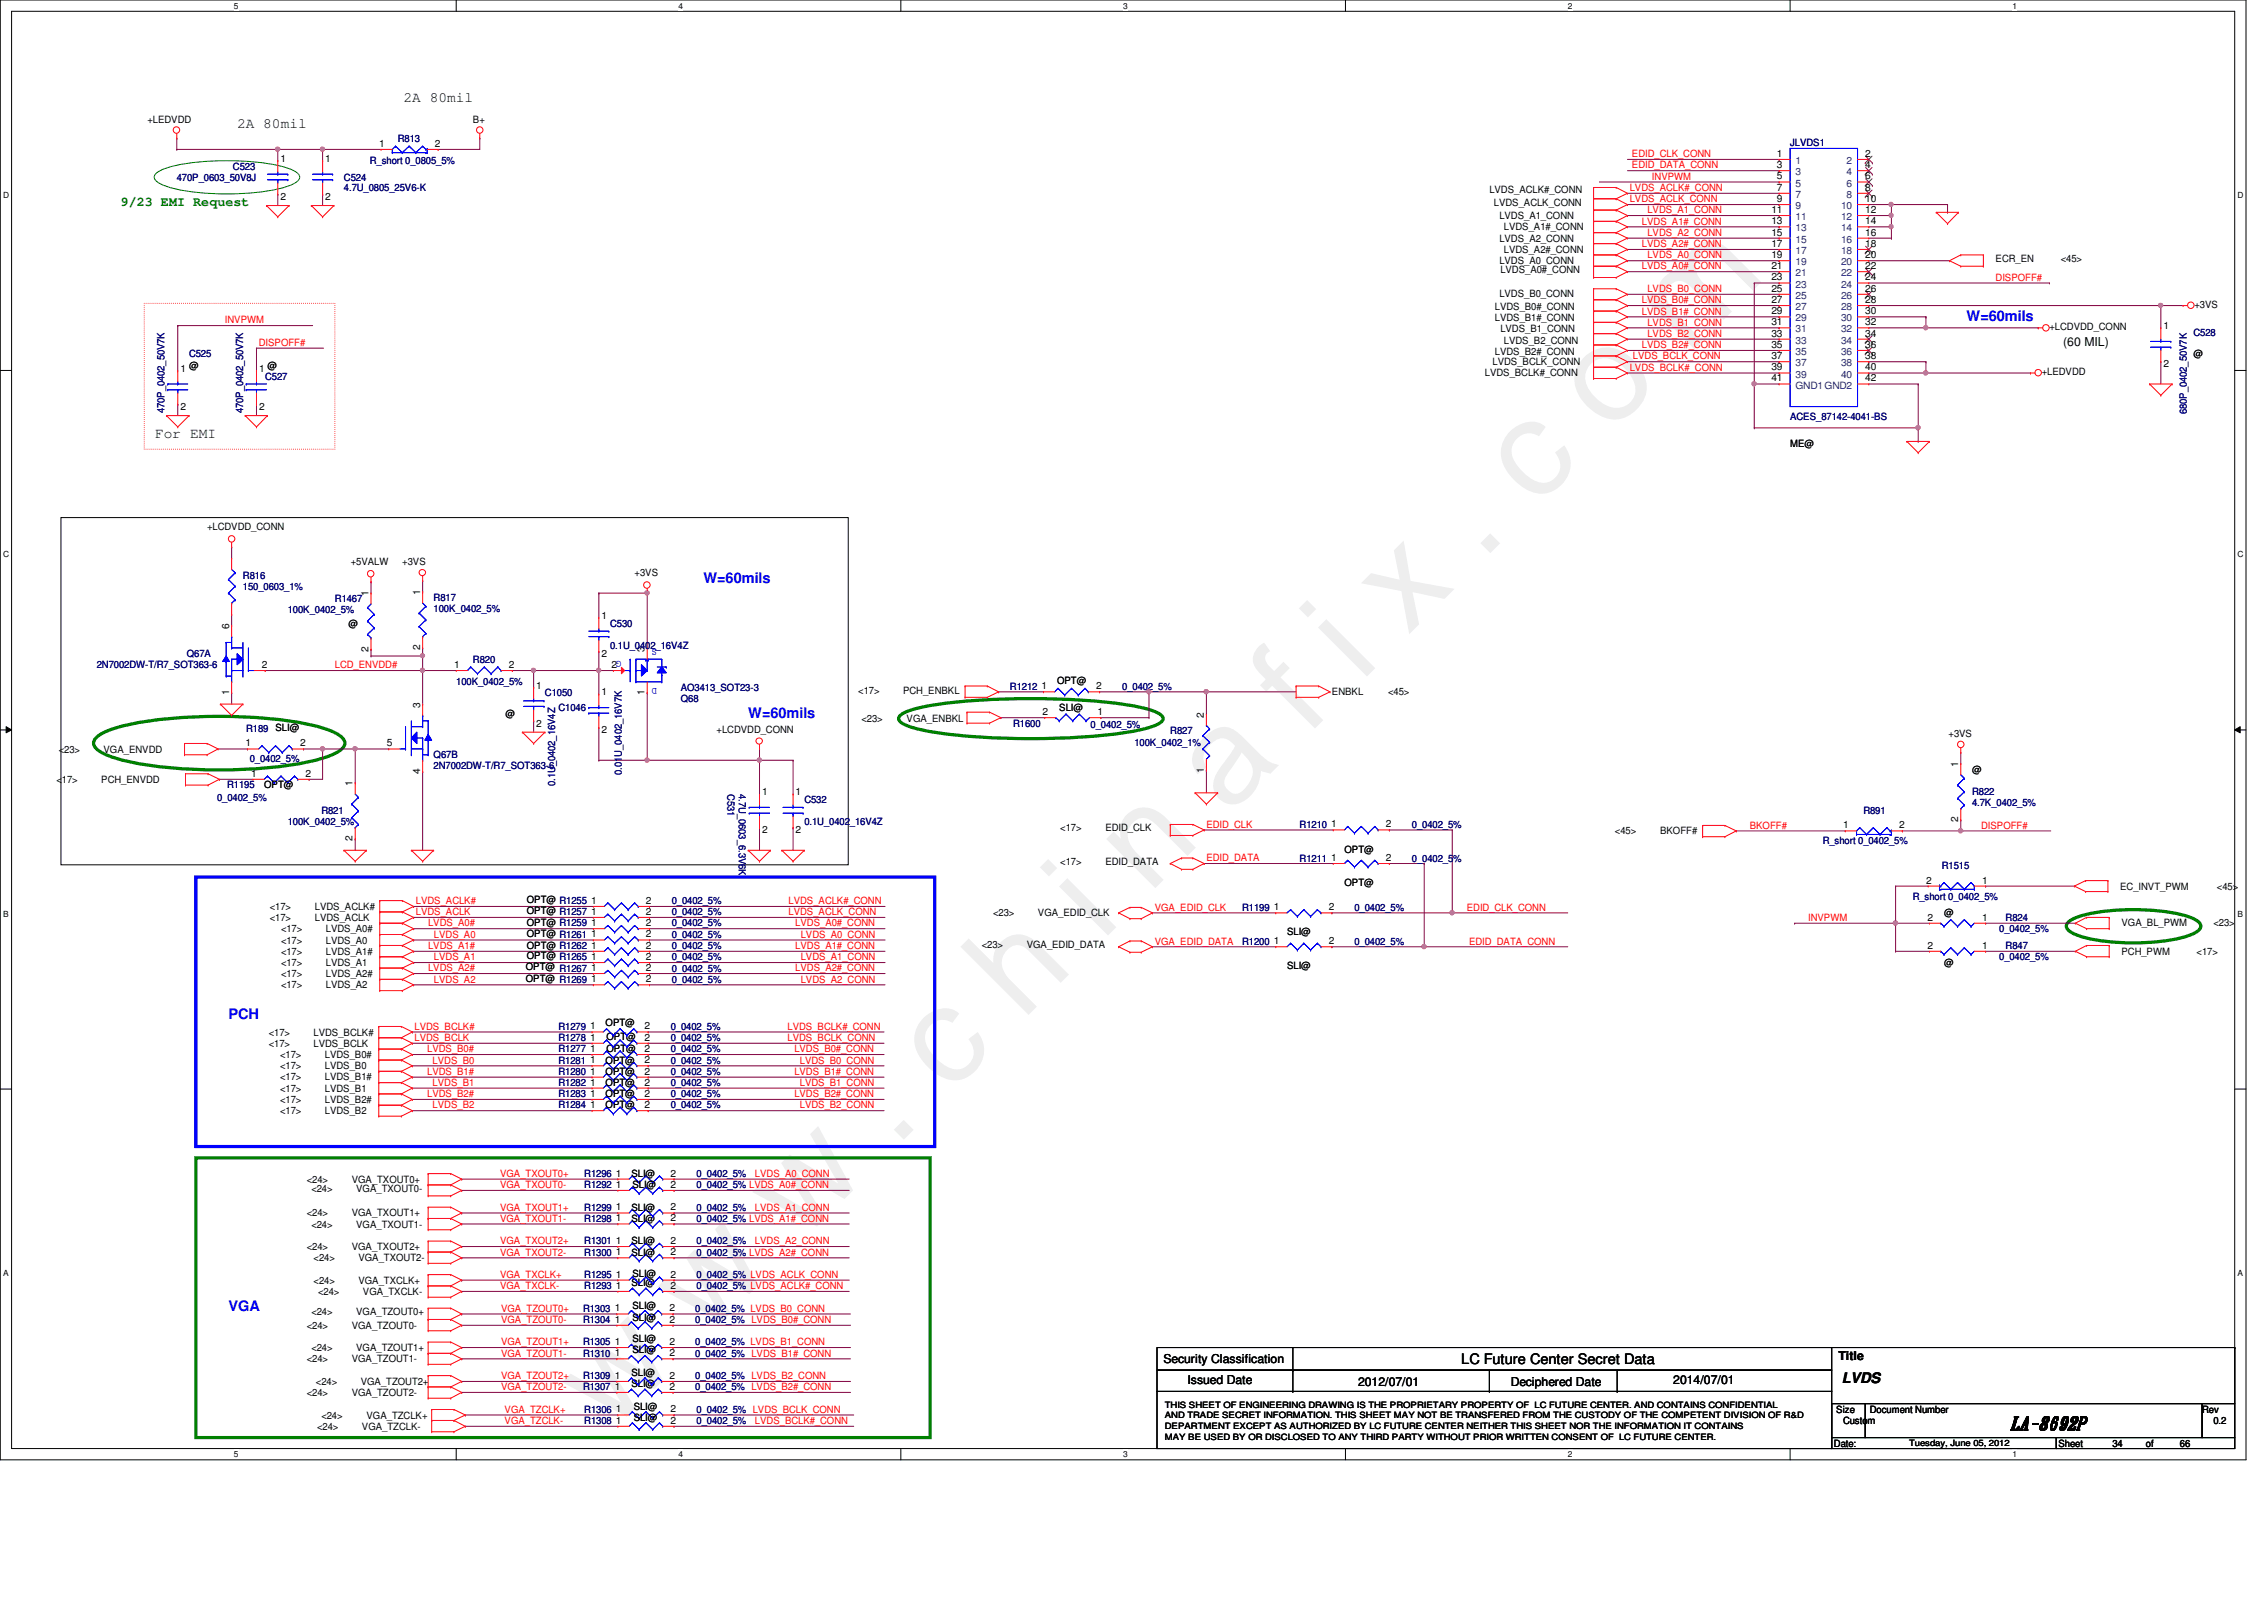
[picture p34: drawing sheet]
<svg xmlns="http://www.w3.org/2000/svg" width="297mm" height="210mm" viewBox="0 0 297 210" stroke-linecap="round" stroke-linejoin="round" font-family="sans-serif">
<defs><g id="words">
<text font-size="17.6" fill="#f0f" x="80.1" y="188" transform="rotate(-45 80.1 188)">w w w . c h i n a f i x . c o m</text>
<text font-size="2.3" x="263.8" y="187.5">LA-8692P</text>
<g font-size="1.9">
<text x="31.1" y="16.8">2A 80mil</text>
<text x="53" y="13.4">2A 80mil</text>
<text x="20.4" y="57.5">For EMI</text>
<text x="191.7" y="178.9">LC Future Center Secret Data</text>
<text x="241.6" y="181.5">LVDS</text>
</g>
<g font-size="1.9" fill="#00f">
<text x="258" y="42.2">W=60mils</text>
<text x="92.3" y="76.5">W=60mils</text>
<text x="98.2" y="94.1">W=60mils</text>
<text x="30" y="133.6">PCH</text>
<text x="30" y="172">VGA</text>
</g>
<text font-size="1.7" fill="#008000" x="15.8" y="27">9/23 EMI Request</text>
<g font-size="1.6">
<text x="270.7" y="45.3">(60 MIL)</text>
<text x="152.7" y="178.8">Security Classification</text>
<text x="241.2" y="178.5">Title</text>
<text x="155.8" y="181.6">Issued Date</text>
<text x="178.2" y="181.8">2012/07/01</text>
<text x="198.2" y="181.8">Deciphered Date</text>
<text x="219.5" y="181.6">2014/07/01</text>
</g>
<g font-size="1.3">
<text x="19.3" y="16.1">+LEDVDD</text>
<text x="62.1" y="16.1">B+</text>
<text x="36.8" y="21.3">1</text>
<text x="42.7" y="21.3">1</text>
<text x="49.7" y="19.3">1</text>
<text x="57.1" y="19.3">2</text>
<text x="233.1" y="20.6">1</text>
<text x="233.1" y="22.1">3</text>
<text x="233.1" y="23.5">5</text>
<text x="244.7" y="20.6">2</text>
<text x="244.7" y="22.1">4</text>
<text x="244.7" y="23.5">6</text>
<text x="36.8" y="26.2">2</text>
<text x="42.7" y="26.2">2</text>
<text x="195.4" y="25.4">LVDS_ACLK#_CONN</text>
<text x="196" y="27">LVDS_ACLK_CONN</text>
<text x="196.7" y="28.7">LVDS_A1_CONN</text>
<text x="232.4" y="27.9">11</text>
<text x="232.4" y="29.4">13</text>
<text x="233.1" y="25">7</text>
<text x="233.1" y="26.5">9</text>
<text x="244.7" y="25">8</text>
<text x="244.7" y="26.5">10</text>
<text x="244.7" y="27.9">12</text>
<text x="244.7" y="29.4">14</text>
<text x="196.7" y="31.7">LVDS_A2_CONN</text>
<text x="196.7" y="34.6">LVDS_A0_CONN</text>
<text x="196.8" y="35.8">LVDS_A0#_CONN</text>
<text x="197.3" y="30.2">LVDS_A1#_CONN</text>
<text x="197.3" y="33.1">LVDS_A2#_CONN</text>
<text x="232.4" y="30.9">15</text>
<text x="232.4" y="32.4">17</text>
<text x="232.4" y="33.9">19</text>
<text x="232.4" y="35.3">21</text>
<text x="244.7" y="30.9">16</text>
<text x="244.7" y="32.4">18</text>
<text x="244.7" y="33.9">20</text>
<text x="244.7" y="35.3">22</text>
<text x="261.8" y="34.3">ECR_EN</text>
<text x="270.4" y="34.3">&lt;45&gt;</text>
<text x="196.1" y="40.7">LVDS_B0#_CONN</text>
<text x="196.7" y="38.9">LVDS_B0_CONN</text>
<text x="232.4" y="36.8">23</text>
<text x="232.4" y="38.3">25</text>
<text x="232.4" y="39.8">27</text>
<text x="232.4" y="41.2">29</text>
<text x="244.7" y="36.8">24</text>
<text x="244.7" y="38.3">26</text>
<text x="244.7" y="39.8">28</text>
<text x="244.7" y="41.2">30</text>
<text x="287.9" y="40.4">+3VS</text>
<text x="195.8" y="47.9">LVDS_BCLK_CONN</text>
<text x="196.1" y="42.2">LVDS_B1#_CONN</text>
<text x="196.1" y="46.6">LVDS_B2#_CONN</text>
<text x="196.8" y="43.6">LVDS_B1_CONN</text>
<text x="197.3" y="45.1">LVDS_B2_CONN</text>
<text x="232.4" y="42.7">31</text>
<text x="232.4" y="44.2">33</text>
<text x="232.4" y="45.6">35</text>
<text x="232.4" y="47.1">37</text>
<text x="244.7" y="42.7">32</text>
<text x="244.7" y="44.2">34</text>
<text x="244.7" y="45.6">36</text>
<text x="244.7" y="47.1">38</text>
<text x="268.9" y="43.3">+LCDVDD_CONN</text>
<text x="283.8" y="43.2">1</text>
<text x="287.8" y="46.9">@</text>
<text x="23.7" y="48.8">1</text>
<text x="23.7" y="53.8">2</text>
<text x="24.8" y="48.3">@</text>
<text x="34" y="48.8">1</text>
<text x="34" y="53.8">2</text>
<text x="35.1" y="48.3">@</text>
<text x="194.8" y="49.4">LVDS_BCLK#_CONN</text>
<text x="232.4" y="48.6">39</text>
<text x="232.4" y="50">41</text>
<text x="244.7" y="48.6">40</text>
<text x="244.7" y="50">42</text>
<text x="267.9" y="49.2">+LEDVDD</text>
<text x="283.8" y="48.2">2</text>
<text x="234.9" y="58.6">ME@</text>
<text x="27.2" y="69.6">+LCDVDD_CONN</text>
<text x="46" y="74.1">+5VALW</text>
<text x="52.8" y="74.1">+3VS</text>
<text x="83.3" y="75.6">+3VS</text>
<text x="30.1" y="82.5" transform="rotate(-90 30.1 82.5)">6</text>
<text x="45.7" y="82.2">@</text>
<text x="48.3" y="78.2" transform="rotate(-90 48.3 78.2)">1</text>
<text x="55.1" y="78.1" transform="rotate(-90 55.1 78.1)">1</text>
<text x="78.9" y="81.2">1</text>
<text x="34.4" y="87.6">2</text>
<text x="48.3" y="85.5" transform="rotate(-90 48.3 85.5)">2</text>
<text x="55.1" y="85.3" transform="rotate(-90 55.1 85.3)">2</text>
<text x="59.6" y="87.6">1</text>
<text x="66.8" y="87.6">2</text>
<text x="78.9" y="86.2">2</text>
<text x="80.2" y="87.6">2</text>
<text x="84.6" y="85.5" transform="rotate(-90 84.6 85.5)">3</text>
<text x="138.7" y="89.7">OPT@</text>
<text x="30.1" y="91.2" transform="rotate(-90 30.1 91.2)">1</text>
<text x="55.1" y="92.8" transform="rotate(-90 55.1 92.8)">3</text>
<text x="66.3" y="94">@</text>
<text x="70.4" y="90.3">1</text>
<text x="70.4" y="95.3">2</text>
<text x="78.9" y="91.2">1</text>
<text x="84.6" y="91.2" transform="rotate(-90 84.6 91.2)">1</text>
<text x="112.6" y="91.1">&lt;17&gt;</text>
<text x="113" y="94.7">&lt;23&gt;</text>
<text x="118.5" y="91.1">PCH_ENBKL</text>
<text x="119" y="94.7">VGA_ENBKL</text>
<text x="136.6" y="90.4">1</text>
<text x="136.8" y="93.8">2</text>
<text x="139" y="93.3">SLI@</text>
<text x="143.8" y="90.4">2</text>
<text x="144" y="93.8">1</text>
<text x="157.9" y="94.1" transform="rotate(-90 157.9 94.1)">2</text>
<text x="174.7" y="91.2">ENBKL</text>
<text x="182.1" y="91.2">&lt;45&gt;</text>
<text x="7.7" y="98.7">&lt;23&gt;</text>
<text x="13.6" y="98.7">VGA_ENVDD</text>
<text x="32.2" y="97.9">1</text>
<text x="32.9" y="101.9">1</text>
<text x="39.4" y="97.9">2</text>
<text x="40.1" y="101.9">2</text>
<text x="50.8" y="97.9">5</text>
<text x="55.1" y="101.5" transform="rotate(-90 55.1 101.5)">4</text>
<text x="78.9" y="96.2">2</text>
<text x="94" y="96.2">+LCDVDD_CONN</text>
<text x="157.9" y="101.4" transform="rotate(-90 157.9 101.4)">1</text>
<text x="255.6" y="96.6">+3VS</text>
<text x="256.9" y="100.6" transform="rotate(-90 256.9 100.6)">1</text>
<text x="258.7" y="101.4">@</text>
<text x="7.4" y="102.7">&lt;17&gt;</text>
<text x="13.3" y="102.7">PCH_ENVDD</text>
<text x="34.7" y="103.4">OPT@</text>
<text x="46.3" y="103.2" transform="rotate(-90 46.3 103.2)">1</text>
<text x="100" y="104.3">1</text>
<text x="104.4" y="104.3">1</text>
<text x="256.9" y="107.9" transform="rotate(-90 256.9 107.9)">2</text>
<text x="46.3" y="110.4" transform="rotate(-90 46.3 110.4)">2</text>
<text x="100" y="109.3">2</text>
<text x="104.4" y="109.3">2</text>
<text x="139.1" y="113.5">&lt;17&gt;</text>
<text x="139.1" y="109.1">&lt;17&gt;</text>
<text x="145" y="113.5">EDID_DATA</text>
<text x="145" y="109.1">EDID_CLK</text>
<text x="174.7" y="108.5">1</text>
<text x="174.7" y="112.9">1</text>
<text x="176.4" y="111.8">OPT@</text>
<text x="181.8" y="108.5">2</text>
<text x="181.8" y="112.9">2</text>
<text x="211.9" y="109.5">&lt;45&gt;</text>
<text x="217.8" y="109.5">BKOFF#</text>
<text x="241.8" y="108.7">1</text>
<text x="249.2" y="108.7">2</text>
<text x="35.4" y="119.3">&lt;17&gt;</text>
<text x="41.3" y="119.3">LVDS_ACLK#</text>
<text x="69.1" y="119.9">OPT@ R1257</text>
<text x="69.1" y="118.4">OPT@ R1255</text>
<text x="77.6" y="118.6">1</text>
<text x="84.7" y="118.6">2</text>
<text x="167.1" y="119.4">1</text>
<text x="174.3" y="119.4">2</text>
<text x="176.4" y="116.2">OPT@</text>
<text x="252.7" y="115.9">2</text>
<text x="260.1" y="115.9">1</text>
<text x="278.2" y="116.7">EC_INVT_PWM</text>
<text x="290.9" y="116.7">&lt;45&gt;</text>
<text x="35.4" y="120.8">&lt;17&gt;</text>
<text x="36.9" y="125.2">&lt;17&gt;</text>
<text x="36.9" y="123.8">&lt;17&gt;</text>
<text x="36.9" y="122.3">&lt;17&gt;</text>
<text x="41.3" y="120.8">LVDS_ACLK</text>
<text x="42.8" y="125.2">LVDS_A1#</text>
<text x="42.8" y="123.8">LVDS_A0</text>
<text x="42.8" y="122.3">LVDS_A0#</text>
<text x="69.1" y="125.8">OPT@ R1265</text>
<text x="69.1" y="121.5">OPT@ R1259</text>
<text x="69.1" y="122.9">OPT@ R1261</text>
<text x="69.1" y="124.5">OPT@ R1262</text>
<text x="77.6" y="125.9">1</text>
<text x="77.6" y="121.5">1</text>
<text x="77.6" y="120">1</text>
<text x="77.6" y="123">1</text>
<text x="77.6" y="124.5">1</text>
<text x="84.7" y="125.9">2</text>
<text x="84.7" y="121.5">2</text>
<text x="84.7" y="120">2</text>
<text x="84.7" y="123">2</text>
<text x="84.7" y="124.5">2</text>
<text x="128.8" y="124.3">&lt;23&gt;</text>
<text x="130.3" y="120.2">&lt;23&gt;</text>
<text x="134.7" y="124.3">VGA_EDID_DATA</text>
<text x="136.2" y="120.2">VGA_EDID_CLK</text>
<text x="167.1" y="123.9">1</text>
<text x="168.9" y="122.7">SLI@</text>
<text x="174.3" y="123.9">2</text>
<text x="252.9" y="120.8">2</text>
<text x="252.9" y="124.5">2</text>
<text x="255.1" y="120.2">@</text>
<text x="260.1" y="120.8">1</text>
<text x="260.1" y="124.5">1</text>
<text x="278.3" y="121.5">VGA_BL_PWM</text>
<text x="278.3" y="125.2">PCH_PWM</text>
<text x="288.2" y="125.2">&lt;17&gt;</text>
<text x="290.4" y="121.5">&lt;23&gt;</text>
<text x="36.9" y="129.7">&lt;17&gt;</text>
<text x="36.9" y="128.2">&lt;17&gt;</text>
<text x="36.9" y="126.7">&lt;17&gt;</text>
<text x="42.8" y="129.7">LVDS_A2</text>
<text x="42.8" y="128.2">LVDS_A2#</text>
<text x="42.8" y="126.7">LVDS_A1</text>
<text x="69" y="127.3">OPT@ R1267</text>
<text x="69" y="128.8">OPT@ R1269</text>
<text x="77.6" y="127.4">1</text>
<text x="77.6" y="128.9">1</text>
<text x="84.7" y="127.4">2</text>
<text x="84.7" y="128.9">2</text>
<text x="168.9" y="127.2">SLI@</text>
<text x="255.1" y="126.7">@</text>
<text x="35.3" y="135.8">&lt;17&gt;</text>
<text x="35.3" y="137.3">&lt;17&gt;</text>
<text x="41.1" y="135.8">LVDS_BCLK#</text>
<text x="41.1" y="137.3">LVDS_BCLK</text>
<text x="77.4" y="136.5">1</text>
<text x="77.4" y="135">1</text>
<text x="79.5" y="134.7">OPT@</text>
<text x="79.6" y="136.4">OPT@</text>
<text x="84.6" y="136.5">2</text>
<text x="84.6" y="135">2</text>
<text x="36.7" y="143.2">&lt;17&gt;</text>
<text x="36.7" y="141.7">&lt;17&gt;</text>
<text x="36.7" y="140.3">&lt;17&gt;</text>
<text x="36.7" y="138.8">&lt;17&gt;</text>
<text x="42.6" y="143.2">LVDS_B1</text>
<text x="42.6" y="141.7">LVDS_B1#</text>
<text x="42.6" y="140.3">LVDS_B0</text>
<text x="42.6" y="138.8">LVDS_B0#</text>
<text x="77.4" y="139.5">1</text>
<text x="77.4" y="138">1</text>
<text x="77.4" y="141">1</text>
<text x="77.4" y="142.4">1</text>
<text x="77.4" y="143.9">1</text>
<text x="79.5" y="139.5">OPT@</text>
<text x="79.5" y="141">OPT@</text>
<text x="79.5" y="142.5">OPT@</text>
<text x="79.5" y="143.9">OPT@</text>
<text x="79.6" y="138">OPT@</text>
<text x="84.6" y="139.5">2</text>
<text x="84.6" y="138">2</text>
<text x="84.6" y="141">2</text>
<text x="84.6" y="142.4">2</text>
<text x="84.6" y="143.9">2</text>
<text x="36.7" y="146.2">&lt;17&gt;</text>
<text x="36.7" y="144.7">&lt;17&gt;</text>
<text x="42.6" y="146.2">LVDS_B2</text>
<text x="42.6" y="144.7">LVDS_B2#</text>
<text x="77.4" y="145.4">1</text>
<text x="79.5" y="145.4">OPT@</text>
<text x="84.6" y="145.4">2</text>
<text x="40.3" y="155.2">&lt;24&gt;</text>
<text x="46.1" y="155.2">VGA_TXOUT0+</text>
<text x="80.8" y="154.3">1</text>
<text x="80.8" y="155.8">1</text>
<text x="82.8" y="154.4">SLI@</text>
<text x="83" y="155.9">SLI@</text>
<text x="88" y="154.3">2</text>
<text x="88" y="155.8">2</text>
<text x="40.3" y="159.6">&lt;24&gt;</text>
<text x="40.8" y="161">&lt;24&gt;</text>
<text x="40.8" y="156.3">&lt;24&gt;</text>
<text x="46.1" y="159.6">VGA_TXOUT1+</text>
<text x="46.7" y="161">VGA_TXOUT1-</text>
<text x="46.7" y="156.3">VGA_TXOUT0-</text>
<text x="80.8" y="160.2">1</text>
<text x="80.8" y="158.8">1</text>
<text x="82.8" y="160.3">SLI@</text>
<text x="82.8" y="158.8">SLI@</text>
<text x="88" y="160.2">2</text>
<text x="88" y="158.8">2</text>
<text x="40.3" y="164">&lt;24&gt;</text>
<text x="41.1" y="165.4">&lt;24&gt;</text>
<text x="46.1" y="164">VGA_TXOUT2+</text>
<text x="47" y="165.4">VGA_TXOUT2-</text>
<text x="80.8" y="163.2">1</text>
<text x="80.8" y="167.6">1</text>
<text x="80.8" y="164.7">1</text>
<text x="82.8" y="163.2">SLI@</text>
<text x="82.8" y="164.7">SLI@</text>
<text x="83" y="167.5">SLI@</text>
<text x="88" y="163.2">2</text>
<text x="88" y="167.6">2</text>
<text x="88" y="164.7">2</text>
<text x="40.8" y="172.5">&lt;24&gt;</text>
<text x="41.1" y="168.4">&lt;24&gt;</text>
<text x="41.7" y="169.9">&lt;24&gt;</text>
<text x="46.7" y="172.5">VGA_TZOUT0+</text>
<text x="47" y="168.4">VGA_TXCLK+</text>
<text x="47.6" y="169.9">VGA_TXCLK-</text>
<text x="80.7" y="172">1</text>
<text x="80.7" y="173.5">1</text>
<text x="80.8" y="169.1">1</text>
<text x="82.8" y="168.7">SLI@</text>
<text x="83" y="171.7">SLI@</text>
<text x="83" y="173.3">SLI@</text>
<text x="87.8" y="172">2</text>
<text x="87.8" y="173.5">2</text>
<text x="88" y="169.1">2</text>
<text x="40.3" y="178.7">&lt;24&gt;</text>
<text x="40.3" y="174.3">&lt;24&gt;</text>
<text x="40.8" y="177.2">&lt;24&gt;</text>
<text x="46.1" y="178.7">VGA_TZOUT1-</text>
<text x="46.1" y="174.3">VGA_TZOUT0-</text>
<text x="46.7" y="177.2">VGA_TZOUT1+</text>
<text x="80.7" y="176.4">1</text>
<text x="80.7" y="177.9">1</text>
<text x="83" y="176.1">SLI@</text>
<text x="83" y="177.5">SLI@</text>
<text x="87.8" y="176.4">2</text>
<text x="87.8" y="177.9">2</text>
<text x="40.3" y="183.1">&lt;24&gt;</text>
<text x="41.4" y="181.7">&lt;24&gt;</text>
<text x="46.1" y="183.1">VGA_TZOUT2-</text>
<text x="47.3" y="181.7">VGA_TZOUT2+</text>
<text x="80.7" y="182.3">1</text>
<text x="80.7" y="180.9">1</text>
<text x="80.8" y="185.3">1</text>
<text x="82.8" y="181.9">SLI@</text>
<text x="82.8" y="180.5">SLI@</text>
<text x="83.1" y="184.9">SLI@</text>
<text x="87.8" y="182.3">2</text>
<text x="87.8" y="180.9">2</text>
<text x="88" y="185.3">2</text>
<text x="240.9" y="185.3">Size</text>
<text x="245.3" y="185.3">Document Number</text>
<text x="288.9" y="185.3">Rev</text>
<text x="41.6" y="187.5">&lt;24&gt;</text>
<text x="42.2" y="186.1">&lt;24&gt;</text>
<text x="47.5" y="187.5">VGA_TZCLK-</text>
<text x="48.1" y="186.1">VGA_TZCLK+</text>
<text x="80.8" y="186.8">1</text>
<text x="83.1" y="186.4">SLI@</text>
<text x="88" y="186.8">2</text>
<text x="240.6" y="189.8">Date:</text>
<text x="241.8" y="186.8">Custom</text>
<text x="270.1" y="189.8">Sheet</text>
<text x="277.2" y="189.8">34</text>
<text x="281.6" y="189.8">of</text>
<text x="286" y="189.8">66</text>
<text x="290.4" y="186.8">0.2</text>
</g>
<g font-size="1.3" fill="#000080">
<text x="23.2" y="23.7">470P_0603_50V8J</text>
<text x="30.6" y="22.3">C523</text>
<text x="45.1" y="23.7">C524</text>
<text x="48.5" y="21.5">R_short 0_0805_5%</text>
<text x="52.2" y="18.6">R813</text>
<text x="234.9" y="19.2">JLVDS1</text>
<text x="45.1" y="25.1">4.7U_0805_25V6-K</text>
<text x="24.8" y="46.9">C525</text>
<text x="287.8" y="44.1">C528</text>
<text x="34.8" y="49.8">C527</text>
<text x="21.6" y="54.2" transform="rotate(-90 21.6 54.2)">470P_0402_50V7K</text>
<text x="31.9" y="54.2" transform="rotate(-90 31.9 54.2)">470P_0402_50V7K</text>
<text x="234.9" y="55.1">ACES_87142-4041-BS</text>
<text x="286.9" y="54.4" transform="rotate(-90 286.9 54.4)">680P_0402_50V7K</text>
<text x="31.9" y="75.9">R816</text>
<text x="31.9" y="77.3">150_0603_1%</text>
<text x="37.8" y="80.4">100K_0402_5%</text>
<text x="43.9" y="79">R1467</text>
<text x="56.9" y="78.8">R817</text>
<text x="56.9" y="80.3">100K_0402_5%</text>
<text x="80" y="82.2">C530</text>
<text x="12.7" y="87.7">2N7002DW-T/R7_SOT363-6</text>
<text x="24.5" y="86.2">Q67A</text>
<text x="59.9" y="89.9">100K_0402_5%</text>
<text x="62.1" y="87">R820</text>
<text x="80" y="85.2">0.1U_0402_16V4Z</text>
<text x="71.5" y="91.4">C1050</text>
<text x="73.3" y="93.3">C1046</text>
<text x="89.3" y="92.1">Q68</text>
<text x="89.3" y="90.6">AO3413_SOT23-3</text>
<text x="132.5" y="90.5">R1212</text>
<text x="132.9" y="95.3">R1600</text>
<text x="143.1" y="95.5">0_0402_5%</text>
<text x="147.2" y="90.5">0_0402_5%</text>
<text x="32.3" y="96.1">R189 SLI@</text>
<text x="32.8" y="99.9">0_0402_5%</text>
<text x="56.9" y="99.4">Q67B</text>
<text x="56.9" y="100.9">2N7002DW-T/R7_SOT363-6</text>
<text x="81.6" y="101.6" transform="rotate(-90 81.6 101.6)">0.01U_0402_16V7K</text>
<text x="148.8" y="97.8">100K_0402_1%</text>
<text x="153.5" y="96.4">R827</text>
<text x="28.5" y="105.1">0_0402_5%</text>
<text x="29.8" y="103.4">R1195</text>
<text x="42.2" y="106.8">R821</text>
<text x="72.9" y="103.1" transform="rotate(-90 72.9 103.1)">0.1U_0402_16V4Z</text>
<text x="95.5" y="104.2" transform="rotate(90 95.5 104.2)">C531</text>
<text x="96.9" y="104.2" transform="rotate(90 96.9 104.2)">4.7U_0603_6.3V6K</text>
<text x="105.5" y="105.4">C532</text>
<text x="244.5" y="106.8">R891</text>
<text x="258.7" y="104.3">R822</text>
<text x="258.7" y="105.8">4.7K_0402_5%</text>
<text x="37.8" y="108.3">100K_0402_5%</text>
<text x="105.5" y="108.3">0.1U_0402_16V4Z</text>
<text x="170.5" y="108.6">R1210</text>
<text x="170.5" y="113">R1211</text>
<text x="185.2" y="108.6">0_0402_5%</text>
<text x="185.2" y="113">0_0402_5%</text>
<text x="239.1" y="110.8">R_short 0_0402_5%</text>
<text x="88.1" y="118.6">0_0402_5%</text>
<text x="163" y="119.5">R1199</text>
<text x="177.7" y="119.5">0_0402_5%</text>
<text x="250.9" y="118">R_short 0_0402_5%</text>
<text x="254.8" y="114">R1515</text>
<text x="88.1" y="126">0_0402_5%</text>
<text x="88.1" y="121.5">0_0402_5%</text>
<text x="88.1" y="120.1">0_0402_5%</text>
<text x="88.1" y="123">0_0402_5%</text>
<text x="88.1" y="124.5">0_0402_5%</text>
<text x="163" y="123.9">R1200</text>
<text x="177.7" y="123.9">0_0402_5%</text>
<text x="262.3" y="122.3">0_0402_5%</text>
<text x="262.3" y="126">0_0402_5%</text>
<text x="263.1" y="120.8">R824</text>
<text x="263.1" y="124.5">R847</text>
<text x="88.1" y="127.5">0_0402_5%</text>
<text x="88.1" y="128.9">0_0402_5%</text>
<text x="73.3" y="136.6">R1278</text>
<text x="73.3" y="135.1">R1279</text>
<text x="88" y="136.6">0_0402_5%</text>
<text x="88" y="135.1">0_0402_5%</text>
<text x="73.3" y="139.5">R1281</text>
<text x="73.3" y="138">R1277</text>
<text x="73.3" y="141">R1280</text>
<text x="73.3" y="142.5">R1282</text>
<text x="73.3" y="143.9">R1283</text>
<text x="88" y="139.5">0_0402_5%</text>
<text x="88" y="138">0_0402_5%</text>
<text x="88" y="141">0_0402_5%</text>
<text x="88" y="142.5">0_0402_5%</text>
<text x="88" y="143.9">0_0402_5%</text>
<text x="73.3" y="145.4">R1284</text>
<text x="88" y="145.4">0_0402_5%</text>
<text x="76.7" y="154.4">R1296</text>
<text x="76.7" y="155.9">R1292</text>
<text x="91.4" y="154.4">0_0402_5%</text>
<text x="91.4" y="155.9">0_0402_5% LVDS_A0#_CONN</text>
<text x="76.7" y="160.3">R1298</text>
<text x="76.7" y="158.8">R1299</text>
<text x="91.4" y="160.3">0_0402_5% LVDS_A1#_CONN</text>
<text x="91.4" y="158.8">0_0402_5%</text>
<text x="76.7" y="163.2">R1301</text>
<text x="76.7" y="167.7">R1295</text>
<text x="76.7" y="164.7">R1300</text>
<text x="91.4" y="163.2">0_0402_5%</text>
<text x="91.4" y="167.7">0_0402_5% LVDS_ACLK_CONN</text>
<text x="91.4" y="164.7">0_0402_5% LVDS_A2#_CONN</text>
<text x="76.5" y="172.1">R1303</text>
<text x="76.5" y="173.6">R1304</text>
<text x="76.7" y="169.1">R1293</text>
<text x="91.2" y="172.1">0_0402_5% LVDS_B0_CONN</text>
<text x="91.2" y="173.6">0_0402_5% LVDS_B0#_CONN</text>
<text x="91.4" y="169.1">0_0402_5% LVDS_ACLK#_CONN</text>
<text x="76.5" y="176.5">R1305</text>
<text x="76.5" y="178">R1310</text>
<text x="91.2" y="176.5">0_0402_5% LVDS_B1_CONN</text>
<text x="91.2" y="178">0_0402_5% LVDS_B1#_CONN</text>
<text x="76.5" y="182.4">R1307</text>
<text x="76.5" y="180.9">R1309</text>
<text x="76.7" y="185.3">R1306</text>
<text x="91.2" y="182.4">0_0402_5% LVDS_B2#_CONN</text>
<text x="91.2" y="180.9">0_0402_5% LVDS_B2_CONN</text>
<text x="91.4" y="185.3">0_0402_5% LVDS_BCLK_CONN</text>
<text x="76.7" y="186.8">R1308</text>
<text x="91.4" y="186.8">0_0402_5%</text>
</g>
<g font-size="1.3" fill="#f00">
<text x="214.1" y="20.6">EDID_CLK_CONN</text>
<text x="214.1" y="22.1">EDID_DATA_CONN</text>
<text x="216.7" y="23.6">INVPWM</text>
<text x="213.8" y="25.1">LVDS_ACLK#_CONN</text>
<text x="213.8" y="26.5">LVDS_ACLK_CONN</text>
<text x="215.4" y="29.5">LVDS_A1#_CONN</text>
<text x="216.2" y="28">LVDS_A1_CONN</text>
<text x="215.4" y="32.4">LVDS_A2#_CONN</text>
<text x="215.4" y="35.3">LVDS_A0#_CONN</text>
<text x="216.2" y="30.9">LVDS_A2_CONN</text>
<text x="216.2" y="33.9">LVDS_A0_CONN</text>
<text x="215.4" y="39.8">LVDS_B0#_CONN</text>
<text x="215.4" y="41.3">LVDS_B1#_CONN</text>
<text x="216.2" y="38.3">LVDS_B0_CONN</text>
<text x="261.8" y="36.8">DISPOFF#</text>
<text x="29.5" y="42.4">INVPWM</text>
<text x="33.9" y="45.4">DISPOFF#</text>
<text x="214.2" y="47.2">LVDS_BCLK_CONN</text>
<text x="215.4" y="45.7">LVDS_B2#_CONN</text>
<text x="216.2" y="42.7">LVDS_B1_CONN</text>
<text x="216.2" y="44.2">LVDS_B2_CONN</text>
<text x="213.8" y="48.6">LVDS_BCLK#_CONN</text>
<text x="43.9" y="87.7">LCD_ENVDD#</text>
<text x="158.3" y="108.6">EDID_CLK</text>
<text x="158.3" y="113">EDID_DATA</text>
<text x="229.6" y="108.7">BKOFF#</text>
<text x="259.9" y="108.7">DISPOFF#</text>
<text x="54.6" y="118.6">LVDS_ACLK#</text>
<text x="103.5" y="118.6">LVDS_ACLK#_CONN</text>
<text x="151.5" y="119.5">VGA_EDID_CLK</text>
<text x="192.4" y="119.5">EDID_CLK_CONN</text>
<text x="54.6" y="120.1">LVDS_ACLK</text>
<text x="56.2" y="124.5">LVDS_A1#</text>
<text x="56.2" y="121.5">LVDS_A0#</text>
<text x="56.9" y="126">LVDS_A1</text>
<text x="56.9" y="123">LVDS_A0</text>
<text x="103.5" y="120.1">LVDS_ACLK_CONN</text>
<text x="104.3" y="124.5">LVDS_A1#_CONN</text>
<text x="104.3" y="121.5">LVDS_A0#_CONN</text>
<text x="105.1" y="126">LVDS_A1_CONN</text>
<text x="105.1" y="123">LVDS_A0_CONN</text>
<text x="151.5" y="123.9">VGA_EDID_DATA</text>
<text x="192.7" y="123.9">EDID_DATA_CONN</text>
<text x="237.2" y="120.8">INVPWM</text>
<text x="56.2" y="127.4">LVDS_A2#</text>
<text x="56.9" y="128.9">LVDS_A2</text>
<text x="104.3" y="127.4">LVDS_A2#_CONN</text>
<text x="105.1" y="128.9">LVDS_A2_CONN</text>
<text x="54.4" y="135.1">LVDS_BCLK#</text>
<text x="54.4" y="136.6">LVDS_BCLK</text>
<text x="103.3" y="136.6">LVDS_BCLK_CONN</text>
<text x="103.3" y="135.1">LVDS_BCLK#_CONN</text>
<text x="56" y="141">LVDS_B1#</text>
<text x="56" y="138">LVDS_B0#</text>
<text x="56" y="143.9">LVDS_B2#</text>
<text x="56.8" y="142.5">LVDS_B1</text>
<text x="56.8" y="139.5">LVDS_B0</text>
<text x="104.2" y="141">LVDS_B1#_CONN</text>
<text x="104.2" y="143.9">LVDS_B2#_CONN</text>
<text x="104.2" y="138">LVDS_B0#_CONN</text>
<text x="104.9" y="142.5">LVDS_B1_CONN</text>
<text x="104.9" y="139.5">LVDS_B0_CONN</text>
<text x="56.8" y="145.4">LVDS_B2</text>
<text x="104.9" y="145.4">LVDS_B2_CONN</text>
<text x="65.6" y="154.4">VGA_TXOUT0+</text>
<text x="65.6" y="155.9">VGA_TXOUT0-</text>
<text x="99.1" y="154.4">LVDS_A0_CONN</text>
<text x="65.6" y="158.8">VGA_TXOUT1+</text>
<text x="65.6" y="160.3">VGA_TXOUT1-</text>
<text x="99.1" y="158.8">LVDS_A1_CONN</text>
<text x="65.6" y="163.2">VGA_TXOUT2+</text>
<text x="65.6" y="164.7">VGA_TXOUT2-</text>
<text x="65.6" y="167.6">VGA_TXCLK+</text>
<text x="99.1" y="163.2">LVDS_A2_CONN</text>
<text x="65.6" y="169.1">VGA_TXCLK-</text>
<text x="65.7" y="173.6">VGA_TZOUT0-</text>
<text x="65.7" y="172.1">VGA_TZOUT0+</text>
<text x="65.7" y="176.5">VGA_TZOUT1+</text>
<text x="65.7" y="178">VGA_TZOUT1-</text>
<text x="65.7" y="180.9">VGA_TZOUT2+</text>
<text x="65.7" y="182.4">VGA_TZOUT2-</text>
<text x="66.2" y="185.3">VGA_TZCLK+</text>
<text x="66.2" y="186.8">VGA_TZCLK-</text>
<text x="99.1" y="186.8">LVDS_BCLK#_CONN</text>
</g>
<g font-size="1.3" fill="#004080">
<text x="235.6" y="21.5">1</text>
<text x="235.6" y="23">3</text>
<text x="242.3" y="21.5">2</text>
<text x="242.3" y="23">4</text>
<text x="235.6" y="24.5">5</text>
<text x="235.6" y="26">7</text>
<text x="235.6" y="27.4">9</text>
<text x="235.6" y="28.9">11</text>
<text x="241.6" y="27.4">10</text>
<text x="241.6" y="28.9">12</text>
<text x="242.3" y="24.5">6</text>
<text x="242.3" y="26">8</text>
<text x="235.6" y="30.4">13</text>
<text x="235.6" y="31.8">15</text>
<text x="235.6" y="33.3">17</text>
<text x="235.6" y="34.8">19</text>
<text x="241.6" y="30.4">14</text>
<text x="241.6" y="31.8">16</text>
<text x="241.6" y="33.3">18</text>
<text x="241.6" y="34.8">20</text>
<text x="235.6" y="36.2">21</text>
<text x="235.6" y="37.7">23</text>
<text x="235.6" y="39.2">25</text>
<text x="235.6" y="40.7">27</text>
<text x="241.6" y="36.2">22</text>
<text x="241.6" y="37.7">24</text>
<text x="241.6" y="39.2">26</text>
<text x="241.6" y="40.7">28</text>
<text x="235.6" y="42.2">29</text>
<text x="235.6" y="43.6">31</text>
<text x="235.6" y="45.1">33</text>
<text x="235.6" y="46.6">35</text>
<text x="241.6" y="42.2">30</text>
<text x="241.6" y="43.6">32</text>
<text x="241.6" y="45.1">34</text>
<text x="241.6" y="46.6">36</text>
<text x="235.6" y="48">37</text>
<text x="235.6" y="49.5">39</text>
<text x="235.6" y="51">GND1GND2</text>
<text x="241.6" y="48">38</text>
<text x="241.6" y="49.5">40</text>
</g>
<g font-size="1.3" fill="#00f">
<text x="81.5" y="86.7" transform="rotate(180 81.5 86.7)">G</text>
<text x="86.2" y="85.1" transform="rotate(180 86.2 85.1)">S</text>
<text x="86.2" y="90.3" transform="rotate(180 86.2 90.3)">D</text>
</g>
<g font-size="1.1">
<text x="30.7" y="1.1">5</text>
<text x="89" y="1.1">4</text>
<text x="147.4" y="1.1">3</text>
<text x="205.7" y="1.1">2</text>
<text x="264" y="1.1">1</text>
<text x=".4" y="26">D</text>
<text x="293.6" y="26">D</text>
<text x=".4" y="73.1">C</text>
<text x="293.6" y="73.1">C</text>
<text x=".4" y="120.3">B</text>
<text x="293.6" y="120.3">B</text>
<text x=".4" y="167.4">A</text>
<text x="293.6" y="167.4">A</text>
<text x="152.8" y="184.7">THIS SHEET OF ENGINEERING DRAWING IS THE PROPRIETARY PROPERTY OF LC FUTURE CENTER. AND CONTAINS CONFIDENTIAL</text>
<text x="30.7" y="191.2">5</text>
<text x="89" y="191.2">4</text>
<text x="147.4" y="191.2">3</text>
<text x="152.8" y="187.5">DEPARTMENT EXCEPT AS AUTHORIZED BY LC FUTURE CENTER NEITHER THIS SHEET NOR THE INFORMATION IT CONTAINS</text>
<text x="152.8" y="188.8">MAY BE USED BY OR DISCLOSED TO ANY THIRD PARTY WITHOUT PRIOR WRITTEN CONSENT OF LC FUTURE CENTER.</text>
<text x="152.8" y="186.1">AND TRADE SECRET INFORMATION. THIS SHEET MAY NOT BE TRANSFERED FROM THE CUSTODY OF THE COMPETENT DIVISION OF R&amp;D</text>
<text x="205.7" y="191.2">2</text>
<text x="250.5" y="189.7">Tuesday, June 05, 2012</text>
<text x="264" y="191.2">1</text>
</g>
</g></defs>
<path d="M0 0h294.7v191.5h-294.7zM1.5 1.5h291.7v188.5h-291.7z" fill="none" stroke="#000" stroke-width=".13"/>
<g fill="#fff">
<path d="M30.7 .2h.6v1.2h-.6z"/>
<path d="M30.7 190.2h.6v1.2h-.6z"/>
</g>
<path d="M59.9 0v1.5M59.9 190v1.5" fill="none" stroke="#000" stroke-width=".13"/>
<path d="M89 .2h.6v1.2h-.6z" fill="#fff"/>
<path d="M118.2 0v1.5" fill="none" stroke="#000" stroke-width=".13"/>
<path d="M147.4 .2h.6v1.2h-.6z" fill="#fff"/>
<path d="M176.5 0v1.5" fill="none" stroke="#000" stroke-width=".13"/>
<path d="M205.7 .2h.6v1.2h-.6z" fill="#fff"/>
<path d="M234.9 0v1.5" fill="none" stroke="#000" stroke-width=".13"/>
<g fill="#fff">
<path d="M264 .2h.6v1.2h-.6z"/>
<path d="M264 190.2h.6v1.2h-.6z"/>
<path d="M.4 25h.8v1.2h-.8z"/>
<path d="M293.6 25h.7v1.2h-.7z"/>
<path d="M.4 72.1h.8v1.2h-.8z"/>
<path d="M293.6 72.1h.7v1.2h-.7z"/>
</g>
<path d="M0 48.6h1.5M293.2 48.6h1.5" fill="none" stroke="#000" stroke-width=".13"/>
<g fill="#fff">
<path d="M.4 119.3h.7v1.2h-.7z"/>
<path d="M293.6 119.3h.7v1.2h-.7z"/>
</g>
<path d="M0 95.8h1.5M.8 95.3l.7 .5-.7 .3zM293.2 95.8l.7-.5v.8zM293.2 95.8h1.5" fill="none" stroke="#000" stroke-width=".13"/>
<path d="M.8 95.3l.7 .5-.7 .3zM293.2 95.8l.7-.5v.8z" fill="#000"/>
<g fill="#fff">
<path d="M.4 166.4h.7v1.2h-.7z"/>
<path d="M293.6 166.4h.7v1.2h-.7z"/>
</g>
<path d="M8 67.9h103.3v45.6h-103.3zM0 142.9h1.5M293.2 142.9h1.5" fill="none" stroke="#000" stroke-width=".13"/>
<path d="M25.7 115.1h96.9v35.3h-96.9z" fill="none" stroke="#00f" stroke-width=".42"/>
<path d="M18.9 39.8h25v19.1h-25z" fill="none" stroke="#f00" stroke-width=".13" stroke-dasharray="0 .3"/>
<path d="M20.4 22.9a4.9 4.9 0 0 1 2.6-1.2 35 35 0 0 1 14.5 .3l1.3 .6 .4 .3 .1 .3-.1 .4a5 5 0 0 1-2.7 1.2 33.9 33.9 0 0 1-14.4-.3l-1.4-.6-.3-.3-.2-.4z" fill="none" stroke="#008000" stroke-width=".13"/>
<path d="M12.8 96.6a9.6 9.6 0 0 1 3.6-1.4 65.1 65.1 0 0 1 24.7 0 9.6 9.6 0 0 1 3.6 1.4 .99 .99 0 0 1 0 1.7 9.8 9.8 0 0 1-3.6 1.5 64.2 64.2 0 0 1-24.7 0 9.7 9.7 0 0 1-3.6-1.5 .99 .99 0 0 1 0-1.7zM118 94a5.1 5.1 0 0 1 2.6-1.1 80.1 80.1 0 0 1 18.6-1.2 51.8 51.8 0 0 1 11.6 1.4l1.3 .6 .4 .3 .1 .3-.1 .3a5.2 5.2 0 0 1-2.6 1.1 79.4 79.4 0 0 1-18.6 1.1 51.9 51.9 0 0 1-11.6-1.4l-1.3-.5-.4-.3-.1-.3zM271.2 121.1a4.4 4.4 0 0 1 2.5-1.1 29.9 29.9 0 0 1 13.3 .2l1.3 .6 .3 .3 .2 .4-.2 .3a4.5 4.5 0 0 1-2.4 1.2 29 29 0 0 1-13.4-.2l-1.3-.6-.3-.4-.1-.3zM25.7 151.9h96.3v36.7h-96.3z" fill="none" stroke="#008000" stroke-width=".42"/>
<g fill="none" stroke="#800040" stroke-width=".13">
<path d="M54.3 118.9h.1M54.3 118.9h23.5M85.2 118.9h30.9M54.3 124.8h.1M54.3 126.3h.1M54.3 123.3h.1M54.3 121.8h.1M54.3 127.7h.1M54.3 129.2h.1M54.3 120.4h.1M54.3 124.8h23.5M54.3 126.3h23.5"/>
<path d="M54.3 123.3h23.5M54.3 121.8h23.5M54.3 127.7h23.5M54.3 129.2h23.5M54.3 120.4h23.5M85 136.9h31M85 135.4h31M85 138.3h31M85 139.8h31M85.2 124.8h30.9M85.2 126.3h30.9M85.2 123.3h30.9"/>
<path d="M85.2 121.8h30.9M85.2 127.7h30.9M85.2 129.2h30.9M85.2 120.4h30.9M248.7 121.1h.1M248.7 121.1h4.4M260.5 121.1h.1M260.5 121.1h11.8M85 141.3h31M85 142.7h31M85 144.2h31M85 145.7h31"/>
</g>
<circle cx="248.7" cy="121.1" r=".29" fill="#f0f"/>
<circle cx="248.7" cy="121.1" r=".29" fill="none" stroke="#f0f" stroke-width=".13"/>
<path d="M257.3 98.7h.1M257.3 98.7v1.5M249.6 109h.1M249.6 109h19.5M257.3 107.6h.1M257.3 109h.1M257.3 107.6v1.4" fill="none" stroke="#800040" stroke-width=".13"/>
<circle cx="257.2" cy="109" r=".29" fill="#f0f"/>
<circle cx="257.2" cy="109" r=".29" fill="none" stroke="#f0f" stroke-width=".13"/>
<g fill="none" stroke="#800040" stroke-width=".13">
<path d="M42.3 98.3h.1M42.3 98.3h4.3M55.5 88h.1M55.5 88h4.4M227.8 109h14.3M54.1 139.8h.1M54.1 138.3h.1M54.1 135.4h.1M54.1 136.9h.1M54.1 139.8h23.6M54.1 138.3h23.6M54.1 135.4h23.6"/>
<path d="M54.1 136.9h23.6M54.1 141.3h.1M54.1 142.7h.1M54.1 144.2h.1M54.1 145.7h.1M54.1 141.3h23.6M54.1 142.7h23.6M54.1 144.2h23.6M54.1 145.7h23.6"/>
</g>
<circle cx="55.4" cy="87.9" r=".29" fill="#f0f"/>
<circle cx="55.4" cy="87.9" r=".29" fill="none" stroke="#f0f" stroke-width=".13"/>
<path d="M46.6 98.3h.1M46.6 98.3v4.4M46.6 98.3h4.4" fill="none" stroke="#800040" stroke-width=".13"/>
<circle cx="46.6" cy="98.2" r=".29" fill="#f0f"/>
<circle cx="46.6" cy="98.2" r=".29" fill="none" stroke="#f0f" stroke-width=".13"/>
<path d="M55.5 76.2h.1M55.5 76.2v1.4M34.8 88h.1M34.8 88h20.7M55.5 88h.1M55.5 86.1h.1M55.5 86.1v6.3M46.6 110.1h.1M46.6 110.1v1.4M55.5 101.2h.1M55.5 101.2v10.3" fill="none" stroke="#800040" stroke-width=".13"/>
<circle cx="55.4" cy="86" r=".27" fill="#f0f"/>
<circle cx="55.4" cy="86" r=".27" fill="none" stroke="#f0f" stroke-width=".13"/>
<path d="M30.4 71.8h.1M30.4 71.8v1.4M30.4 80.6h.1M30.4 90.9h.1M30.4 80.6v1.5M30.4 90.9v1.5M42.3 98.3h.1M42.3 98.3v3.9M28.8 102.2h.1M28.8 102.2h4.4" fill="none" stroke="#800040" stroke-width=".13"/>
<circle cx="42.3" cy="98.2" r=".29" fill="#f0f"/>
<circle cx="42.3" cy="98.2" r=".29" fill="none" stroke="#f0f" stroke-width=".13"/>
<g fill="none" stroke="#800040" stroke-width=".13">
<path d="M23.2 19.6h.1M23.2 19.6h19.1M36.4 19.6h.1M57.5 19.6h.1M62.9 18.1h.1M62.9 18.1v1.5h-5.4M36.4 25.5h.1M36.4 25.5v1.5M42.3 25.5h.1M42.3 25.5v1.5M23.3 53h.1M23.3 42.7h.1"/>
<path d="M23.3 42.7v5.9M23.3 53v1.5M23.3 42.7h17.7M33.7 53h.1M33.7 45.7h.1M33.7 45.7v2.9M33.7 53v1.5M33.7 45.7h8.8M39.8 98.3h.1M39.8 98.3h2.5M248.7 124.8h.1M248.7 124.8h4.4"/>
<path d="M260.5 124.8h.1M260.5 124.8h11.8"/>
</g>
<circle cx="42.3" cy="19.6" r=".29" fill="#f0f"/>
<circle cx="42.3" cy="19.6" r=".29" fill="none" stroke="#f0f" stroke-width=".13"/>
<circle cx="36.4" cy="19.6" r=".29" fill="#f0f"/>
<circle cx="36.4" cy="19.6" r=".29" fill="none" stroke="#f0f" stroke-width=".13"/>
<g fill="none" stroke="#800040" stroke-width=".13">
<path d="M23.2 18.1h.1M23.2 18.1v1.5M36.4 19.6h.1M36.4 19.6v1.5M42.3 19.6h.1M42.3 19.6v1.5M42.3 19.6h7.7M245.2 43h7.5M245.2 41.6h7.5M252.7 43h.1M252.7 41.6h.1M252.7 41.6v1.4"/>
<path d="M283.5 40.1h.1M283.5 40.1h2.9M48.7 76.3h.1M48.7 76.3v1.5M48.7 86.1h.1M48.7 85.2h.1M48.7 85.2v.9M55.5 85h.1M55.5 85v1.1h-6.8M67.2 88h.1M67.2 88h2.8M248.7 116.2h.1"/>
<path d="M248.7 116.2v8.6M248.7 116.2h4.3M260.5 116.2h.1M260.5 116.2h11.7M235.5 121.1h13.2M248.7 121.1h.1"/>
</g>
<circle cx="283.5" cy="40.1" r=".29" fill="#f0f"/>
<circle cx="283.5" cy="40.1" r=".29" fill="none" stroke="#f0f" stroke-width=".13"/>
<path d="M252.7 43h14.7M267.4 43h.1M283.5 40.1h.1M283.5 47.5h.1M283.5 40.1v2.9M283.5 47.5v2.9" fill="none" stroke="#800040" stroke-width=".13"/>
<circle cx="252.7" cy="43" r=".29" fill="#f0f"/>
<circle cx="252.7" cy="43" r=".29" fill="none" stroke="#f0f" stroke-width=".13"/>
<path d="M245.2 48.9h7.5M252.7 48.9h.1" fill="none" stroke="#800040" stroke-width=".13"/>
<circle cx="252.7" cy="48.9" r=".29" fill="#f0f"/>
<circle cx="252.7" cy="48.9" r=".29" fill="none" stroke="#f0f" stroke-width=".13"/>
<g fill="none" stroke="#800040" stroke-width=".13">
<path d="M245.2 37.1h23.7M245.2 34.2h10.6M248.2 29.8h.1M248.2 28.3v1.5M255.8 34.2h.1M268.9 37.1h.1M245.2 47.5h.1M245.2 40.1h.1M245.2 47.5h7.5M245.2 40.1h38.3M252.7 47.5h.1M252.7 47.5v1.4h13.7"/>
<path d="M266.4 48.9h.1"/>
</g>
<circle cx="248.1" cy="29.7" r=".27" fill="#f0f"/>
<circle cx="248.1" cy="29.7" r=".27" fill="none" stroke="#f0f" stroke-width=".13"/>
<path d="M245.2 29.8h3M245.2 28.3h3M248.2 31.2h.1M248.2 29.8h.1M248.2 28.3h.1M248.2 26.8v1.5M248.2 29.8v1.4" fill="none" stroke="#800040" stroke-width=".13"/>
<circle cx="248.1" cy="28.3" r=".27" fill="#f0f"/>
<circle cx="248.1" cy="28.3" r=".27" fill="none" stroke="#f0f" stroke-width=".13"/>
<path d="M245.2 26.8h10.3M245.2 31.2h3M248.2 26.8h.1M248.2 31.2h.1M255.5 26.8h.1" fill="none" stroke="#800040" stroke-width=".13"/>
<circle cx="248.1" cy="26.8" r=".27" fill="#f0f"/>
<circle cx="248.1" cy="26.8" r=".27" fill="none" stroke="#f0f" stroke-width=".13"/>
<path d="M255.5 27.9h.1M255.5 26.8v1.1M230.2 56.1h21.5M245.2 50.4h6.5M251.7 50.4h.1M251.7 56.1h.1M251.7 50.4v5.7" fill="none" stroke="#800040" stroke-width=".13"/>
<circle cx="251.6" cy="56.1" r=".29" fill="#f0f"/>
<circle cx="251.6" cy="56.1" r=".29" fill="none" stroke="#f0f" stroke-width=".13"/>
<g fill="none" stroke="#800040" stroke-width=".13">
<path d="M209.8 23.9h23.6M213.5 20.9h19.9M213.5 22.4h19.9M233.4 20.9h.1M233.4 22.4h.1M233.4 23.9h.1M251.7 57.9h.1M251.7 56.1v1.8M28.6 98.3h3.9M32.5 98.3h.1M40.6 102.2h.1M40.6 102.2h1.7"/>
<path d="M60.6 154.7h.1M60.6 159.1h.1M60.6 156.2h.1M60.6 154.7h20.5M60.6 159.1h20.5M60.6 156.2h20.5M60.6 160.6h.1M60.6 163.5h.1M60.6 165h.1M60.6 173.9h.1M60.6 172.4h.1M60.6 176.8h.1"/>
<path d="M60.6 178.3h.1M60.6 169.4h.1M60.6 167.9h.1M60.6 160.6h20.5M60.6 163.5h20.5M60.6 165h20.5M60.6 173.9h20.3M60.6 172.4h20.3M60.6 176.8h20.3M60.6 178.3h20.3M60.6 169.4h20.5M60.6 167.9h20.5"/>
<path d="M60.6 181.2h.1M60.6 182.7h.1M60.6 181.2h20.3M60.6 182.7h20.3M61 185.6h.1M61 187.1h.1M61 185.6h20.1M61 187.1h20.1"/>
</g>
<g fill="none" stroke="#f00" stroke-width=".13">
<path d="M23.2 18.1h.1M23.2 17.5v.6M50 19.6h.1M50 19.6h1.5M56 19.6h1.5M57.5 19.6h.1M62.9 18.1h.1M62.9 17.5v.6M35 27h.1M35 27h2.9M35 27l1.4 1.4M36.4 28.4h.1"/>
<path d="M37.9 27h.1M37.9 27l-1.5 1.4M40.8 27h.1M40.8 27h3M40.8 27l1.5 1.4M42.3 28.4h.1M42.3 21.1h.1M42.3 25.5h.1M42.3 21.1v1.5M42.3 24v1.5M43.8 27h.1M43.8 27l-1.5 1.4"/>
<path d="M254 27.9h.1M254 27.9h3M254 27.9l1.5 1.4M255.5 29.3h.1M255.8 34.2h.1M255.8 34.2l1.5 .7M257 27.9h.1M257 27.9l-1.5 1.4M257.3 33.4h.1M257.3 34.9h.1M257.3 33.4h2.9M257.3 33.4l-1.5 .8"/>
<path d="M257.3 34.9h2.9M260.2 34.9h.1M260.2 33.4h.1M260.2 33.4v1.5M21.8 54.5h.1M21.8 54.5h3M21.8 54.5l1.5 1.5M23.3 56h.1M24.8 54.5h.1M24.8 54.5l-1.5 1.5M32.2 54.5h.1M32.2 54.5h2.9"/>
<path d="M32.2 54.5l1.5 1.5M33.7 56h.1M35.1 54.5h.1M35.1 54.5l-1.4 1.5M250.2 57.9h.1M250.2 57.9h2.9M250.2 57.9l1.5 1.5M251.7 59.4h.1M253.1 57.9h.1M253.1 57.9l-1.4 1.5M266.4 48.9h.1M266.4 48.9h.6"/>
<path d="M267.4 43h.1M267.4 43h.6M282 50.4h.1M282 50.4h3M282 50.4l1.5 1.5M283.5 51.9h.1M285 50.4h.1M285 50.4l-1.5 1.5M286.4 40.1h.1M286.4 40.1h.6M30.4 71.8h.1M30.4 73.2h.1"/>
<path d="M30.4 71.2v.6M30.4 73.2v1.5M30.4 79.1v1.5M48.7 76.3h.1M48.7 75.7v.6M55.5 76.2h.1M55.5 75.6v.6M24.2 97.5h.1M24.2 99h.1M24.2 99h3M24.2 97.5h3M24.2 97.5v1.5"/>
<path d="M27.2 99h.1M27.2 97.5h.1M27.2 97.5l1.4 .8M28.6 98.3h.1M28.6 98.3l-1.4 .7M28.9 92.4h.1M28.9 92.4h3M28.9 92.4l1.5 1.5M30.4 93.9h.1M30.4 80.6h.1M31.9 92.4h.1M31.9 92.4l-1.5 1.5"/>
<path d="M257.3 98.7h.1M257.3 98.1v.6M24.3 101.5h.1M24.3 103h.1M24.3 103h3M24.3 101.5h3M24.3 101.5v1.5M27.3 103h.1M27.3 101.5h.1M27.3 101.5l1.5 .7M28.8 102.2h.1M28.8 102.2l-1.5 .8"/>
<path d="M45.1 111.5h.1M45.1 111.5h3M45.1 111.5l1.5 1.5M46.6 113h.1M48.1 111.5h.1M48.1 111.5l-1.5 1.5M49.8 118.2h.1M49.8 119.6h.1M49.8 118.2v11.8M49.8 119.6h3M49.8 118.2h3M52.8 119.6h.1"/>
<path d="M52.8 118.2h.1M52.8 118.2l1.5 .7M52.8 119.6l1.5 .8M54 111.5h.1M54 111.5h2.9M54 111.5l1.5 1.5M54.3 118.9h.1M54.3 118.9l-1.5 .7M55.5 113h.1M56.9 111.5h.1M56.9 111.5l-1.4 1.5M242.1 109h.1"/>
<path d="M242.1 109h1.5M248.2 109h1.4M249.6 109h.1M272.2 116.2h.1M272.2 116.2l1.4 .8M273.6 115.5h.1M273.6 117h.1M273.6 115.5h3M273.6 115.5l-1.4 .7M273.6 117h3M276.6 117h.1M276.6 115.5h.1"/>
<path d="M276.6 115.5v1.5M49.7 139.1h.1M49.7 137.6h.1M49.7 134.7h.1M49.7 136.1h.1M49.7 134.7v11.7M49.7 139.1h3M49.7 137.6h3M49.7 136.1h3M49.7 134.7h3M49.8 128.5h.1M49.8 130h.1"/>
<path d="M49.8 127h.1M49.8 125.5h.1M49.8 124h.1M49.8 122.6h.1M49.8 121.1h.1M49.8 124h3M49.8 125.5h3M49.8 130h3M49.8 128.5h3M49.8 127h3M49.8 122.6h3M49.8 121.1h3"/>
<path d="M52.7 139.1h.1M52.7 137.6h.1M52.7 136.1h.1M52.7 134.7h.1M52.7 139.1l1.4 .7M52.7 137.6l1.4 .7M52.7 134.7l1.4 .7M52.7 136.1l1.4 .8M52.8 130h.1M52.8 128.5h.1M52.8 127h.1M52.8 125.5h.1"/>
<path d="M52.8 124h.1M52.8 122.6h.1M52.8 121.1h.1M52.8 128.5l1.5 .7M52.8 127l1.5 .7M52.8 125.5l1.5 .8M52.8 124l1.5 .8M52.8 122.6l1.5 .7M52.8 121.1l1.5 .7M54.1 139.8h.1M54.1 138.3h.1M54.1 135.4h.1"/>
<path d="M54.1 136.9h.1M54.1 139.8l-1.4 .7M54.1 138.3l-1.4 .8M54.1 135.4l-1.4 .7M54.1 136.9l-1.4 .7M54.3 129.2h.1M54.3 127.7h.1M54.3 126.3h.1M54.3 124.8h.1M54.3 123.3h.1M54.3 121.8h.1M54.3 120.4h.1"/>
<path d="M54.3 129.2l-1.5 .8M54.3 127.7l-1.5 .8M54.3 126.3l-1.5 .7M54.3 124.8l-1.5 .7M54.3 123.3l-1.5 .7M54.3 121.8l-1.5 .8M54.3 120.4l-1.5 .7M272.3 121.1h.1M272.3 124.8h.1M272.3 121.1l1.5 .7M272.3 124.8l1.5 .7M273.8 120.4h.1"/>
<path d="M273.8 121.8h.1M273.8 124h.1M273.8 125.5h.1M273.8 120.4h2.9M273.8 120.4l-1.5 .7M273.8 121.8h2.9M273.8 124h2.9M273.8 124l-1.5 .8M273.8 125.5h2.9M276.7 121.8h.1M276.7 120.4h.1M276.7 125.5h.1"/>
<path d="M276.7 124h.1M276.7 120.4v1.4M276.7 124v1.5M49.7 145h.1M49.7 146.4h.1M49.7 143.5h.1M49.7 142h.1M49.7 140.5h.1M49.7 146.4h3M49.7 145h3M49.7 143.5h3M49.7 142h3"/>
<path d="M49.7 140.5h3M52.7 146.4h.1M52.7 145h.1M52.7 143.5h.1M52.7 142h.1M52.7 140.5h.1M52.7 145l1.4 .7M52.7 143.5l1.4 .7M52.7 142l1.4 .7M52.7 140.5l1.4 .8M54.1 145.7h.1M54.1 144.2h.1"/>
<path d="M54.1 142.7h.1M54.1 141.3h.1M54.1 145.7l-1.4 .7M54.1 144.2l-1.4 .8M54.1 142.7l-1.4 .8M54.1 141.3l-1.4 .7M56.2 158.4h.1M56.2 159.9h.1M56.2 154h.1M56.2 155.4h.1M56.2 156.9h.1M56.2 154v2.9"/>
<path d="M56.2 158.4v2.9M56.2 159.9h2.9M56.2 158.4h2.9M56.2 155.4h2.9M56.2 154h2.9M56.2 156.9h2.9M59.1 159.9h.1M59.1 158.4h.1M59.1 155.4h.1M59.1 154h.1M59.1 156.9h.1M59.1 158.4l1.5 .7"/>
<path d="M59.1 159.9l1.5 .7M59.1 154l1.5 .7M59.1 155.4l1.5 .8M60.6 159.1h.1M60.6 154.7h.1M60.6 156.2h.1M60.6 159.1l-1.5 .8M60.6 154.7l-1.5 .7M60.6 156.2l-1.5 .7M56.2 162.8h.1M56.2 164.3h.1M56.2 165.7h.1"/>
<path d="M56.2 161.3h.1M56.2 168.7h.1M56.2 170.2h.1M56.2 167.2h.1M56.2 177.5h.1M56.2 179h.1M56.2 176.1h.1M56.2 173.1h.1M56.2 174.6h.1M56.2 171.6h.1M56.2 164.3h2.9M56.2 162.8h2.9"/>
<path d="M56.2 162.8v2.9M56.2 167.2v3M56.2 171.6v3M56.2 176.1v2.9M56.2 165.7h2.9M56.2 161.3h2.9M56.2 170.2h2.9M56.2 168.7h2.9M56.2 167.2h2.9M56.2 179h2.9M56.2 177.5h2.9M56.2 176.1h2.9"/>
<path d="M56.2 174.6h2.9M56.2 173.1h2.9M56.2 171.6h2.9M59.1 164.3h.1M59.1 162.8h.1M59.1 165.7h.1M59.1 161.3h.1M59.1 170.2h.1M59.1 168.7h.1M59.1 167.2h.1M59.1 179h.1M59.1 177.5h.1"/>
<path d="M59.1 176.1h.1M59.1 174.6h.1M59.1 173.1h.1M59.1 171.6h.1M59.1 162.8l1.5 .7M59.1 164.3l1.5 .7M59.1 168.7l1.5 .7M59.1 167.2l1.5 .7M59.1 177.5l1.5 .8M59.1 176.1l1.5 .7M59.1 173.1l1.5 .8M59.1 171.6l1.5 .8"/>
<path d="M60.6 163.5h.1M60.6 165h.1M60.6 160.6h.1M60.6 169.4h.1M60.6 167.9h.1M60.6 178.3h.1M60.6 176.8h.1M60.6 173.9h.1M60.6 172.4h.1M60.6 163.5l-1.5 .8M60.6 165l-1.5 .7M60.6 160.6l-1.5 .7"/>
<path d="M60.6 169.4l-1.5 .8M60.6 167.9l-1.5 .8M60.6 178.3l-1.5 .7M60.6 176.8l-1.5 .7M60.6 173.9l-1.5 .7M60.6 172.4l-1.5 .7M56.2 181.9h.1M56.2 183.4h.1M56.2 180.5h.1M56.2 180.5v2.9M56.2 183.4h2.9M56.2 181.9h2.9"/>
<path d="M56.2 180.5h2.9M56.6 184.9h.1M56.6 186.4h.1M56.6 187.8h.1M56.6 186.4h3M56.6 184.9h3M56.6 184.9v2.9M56.6 187.8h3M59.1 183.4h.1M59.1 181.9h.1M59.1 180.5h.1M59.1 181.9l1.5 .8"/>
<path d="M59.1 180.5l1.5 .7M59.6 186.4h.1M59.6 184.9h.1M59.6 187.8h.1M59.6 184.9l1.4 .7M59.6 186.4l1.4 .7M60.6 182.7h.1M60.6 181.2h.1M60.6 182.7l-1.5 .7M60.6 181.2l-1.5 .7M61 185.6h.1M61 187.1h.1"/>
<path d="M61 185.6l-1.4 .8M61 187.1l-1.4 .7"/>
<circle cx="23.1" cy="17.1" r=".43"/>
<circle cx="62.9" cy="17.1" r=".43"/>
<circle cx="267.4" cy="48.9" r=".43"/>
<circle cx="268.4" cy="43" r=".43"/>
<circle cx="287.4" cy="40" r=".43"/>
<circle cx="30.4" cy="70.7" r=".43"/>
<circle cx="48.6" cy="75.3" r=".43"/>
<circle cx="55.4" cy="75.1" r=".42"/>
<circle cx="257.3" cy="97.7" r=".43"/>
</g>
<path d="M151.8 176.8h88.5v2.9h-88.5zM151.8 179.7h88.5v2.8h-88.5zM240.2 176.8h53M293.2 176.8h.1M293.2 176.8v7.3M151.8 182.5h88.5v7.5h-88.5zM240.3 184.1h4.4v4.5h-4.4zM240.3 188.6h29.5v1.4h-29.5zM244.7 184.1h44.2v4.5h-44.2zM269.8 188.6h23.4v1.4h-23.4zM288.9 184.1h4.3v4.5h-4.3z" fill="none" stroke="#000" stroke-width=".13"/>
<g fill="none" stroke="#00f" stroke-width=".13">
<path d="M51.9 19.2h.1M51.9 19.2l-.4 .4v.4M51.9 19.2l.9 .8M53.7 19.2h.1M53.7 19.2l-.9 .8M53.7 19.2l.9 .8M55.5 19.2h.1M55.5 19.2l-.9 .8M55.5 19.2l.4 .4M55.9 19.6h.1M56 19.5v.5M41 23.6h2.6"/>
<path d="M41 22.9h2.6M42.3 22.9h.1M42.3 23.6h.1M42.3 22.6v.3M42.3 23.6v.4M43.6 23.6h.1M43.6 22.9h.1M51.5 20h.1M51.5 20h4.4M52.8 20h.1M54.6 20h.1M55.9 20h.1"/>
<path d="M56 20h.1M30 76h.1M30 77.8h.1M30 76l.9 .9M30 77.8l.9 .9M30.4 79.1h.1M30.4 74.7l.5 .4M30.9 75.1h.1M30.9 76.9h.1M30.9 78.7h.1M30.9 75.1l-.9 .9M30.9 76.9l-.9 .9"/>
<path d="M30.9 78.7l-.5 .4M30.4 88h.1M30.4 85h.1M30.4 88h1.5M30.4 85h1.5M31.9 88.7h.1M31.9 84.3v4.4M32.6 88h.1M32.6 85v3M32.6 88h.8M243.6 109.5h.1M243.6 109.5h4.4"/>
<path d="M244 108.6h.1M244 108.6l-.4 .4v.5M244 108.6l.9 .9M244.9 109.5h.1M245.8 108.6h.1M245.8 108.6l-.9 .9M245.8 108.6l.9 .9M246.7 109.5h.1M247.6 108.6h.1M247.6 108.6l-.9 .9M247.6 108.6l.4 .4M248 109h.1"/>
<path d="M248 109.5h.1M248.2 109.5h.1M248.2 108.9v.6"/>
</g>
<path d="M31.1 85.8l.8 .7-.8 .7z" fill="#00f"/>
<path d="M29.7 86.8h.1M29.7 84.3h.1M29.7 86.8v1.9M29.7 84.3h.7M30.4 86.5h.1M30.4 89.5h.1M30.4 83.5h.1M30.4 86.5h.7M30.4 83.5v1.5M30.4 86.5v3M31.1 85.8l.8 .7-.8 .7z" fill="none" stroke="#00f" stroke-width=".13"/>
<path d="M29.7 86.1l.4 .7h-.9z" fill="#00f"/>
<g fill="none" stroke="#00f" stroke-width=".13">
<path d="M29.7 86.1l.4 .7h-.9zM29.7 86.1h.1M29.7 88.7h.1M29.7 84.3v1.8M29.7 88.7h.7M30.4 88h.1M30.4 85h.1M30.4 88h1.5M30.4 85h1.5M31.9 88.7h.1M31.9 84.3v4.4M32.6 88h.1"/>
<path d="M32.6 85v3M32.6 88h.8"/>
</g>
<path d="M31.1 85.8l.8 .7-.8 .7z" fill="#00f"/>
<path d="M29.7 86.8h.1M29.7 84.3h.1M29.7 86.8v1.9M29.7 84.3h.7M30.4 86.5h.1M30.4 89.5h.1M30.4 83.5h.1M30.4 86.5h.7M30.4 83.5v1.5M30.4 86.5v3M31.1 85.8l.8 .7-.8 .7z" fill="none" stroke="#00f" stroke-width=".13"/>
<path d="M29.7 86.1l.4 .7h-.9z" fill="#00f"/>
<g fill="none" stroke="#00f" stroke-width=".13">
<path d="M32.3 51.1h.1M32.3 50.4h.1M32.3 51.1h2.7M32.3 50.4h2.7M33.7 50.4h.1M33.7 51.1h.1M33.7 50.1v.3M33.7 51.1v.5M282.1 45.6h2.7M282.1 44.8h2.7M283.5 44.8h.1M283.5 45.6h.1"/>
<path d="M283.5 44.5v.3M283.5 45.6v.4M284.8 45.6h.1M284.8 44.8h.1M29.7 86.1l.4 .7h-.9zM29.7 86.1h.1M29.7 88.7h.1M29.7 84.3v1.8M29.7 88.7h.7M34.4 97.8h.1M34.4 97.8l-.5 .5M34.4 97.8l.9 .9"/>
<path d="M35.3 98.7h.1M36.1 97.8h.1M36.1 97.8l-.8 .9M36.1 97.8l.9 .9M37 98.7h.1M37.9 97.8h.1M37.9 97.8l-.9 .9M37.9 97.8l.5 .5M38.4 98.3h.1M52.5 98.3h.7M53.2 98.3h.1M54 99h.1"/>
<path d="M54 98.3h1.5M54 94.6v4.4M54 95.3h1.5M55.5 99.7h.1M55.5 93.9h.1M55.5 98.3h.1M55.5 95.3h.1M55.5 93.9v1.4M55.5 96.8v2.9M256.8 103h.1M256.8 104.7h.1M256.8 103l.9 .9"/>
<path d="M256.8 104.7l.9 .9M257.3 106.1h.1M257.3 101.6l.4 .5M257.7 102.1h.1M257.7 103.9h.1M257.7 105.6h.1M257.7 102.1l-.9 .9M257.7 103.9l-.9 .8M257.7 105.6l-.4 .5M254.6 121.1h.1M254.6 121.1l.5 .4M255.1 121.5h.1"/>
<path d="M255.9 120.6h.1M255.9 120.6l.9 .9M255.9 120.6l-.8 .9M256.8 121.5h.1M257.7 120.6h.1M257.7 120.6l.9 .9M257.7 120.6l-.9 .9M258.6 121.5h.1M259 121.1l-.4 .4"/>
</g>
<g fill="none" stroke="#f00" stroke-width=".13">
<path d="M33.7 48.6h.1M33.7 53h.1M33.7 48.6v1.5M33.7 51.6v1.4M283.5 43h.1M283.5 47.5h.1M283.5 43v1.5M283.5 46v1.5M30.4 82.1h.1M30.4 90.9h.1M30.4 82.1v1.4M30.4 89.5v1.4"/>
<path d="M32.5 98.3h.1M32.5 98.3h1.4M33.4 88h1.4M34.8 88h.1M38.4 98.3h1.4M39.8 98.3h.1M257.3 100.2h.1M257.3 107.6h.1M257.3 100.2v1.4M257.3 106.1v1.5M253.1 121.1h.1M253.1 121.1h1.5"/>
<path d="M259 121.1h1.5M260.5 121.1h.1"/>
</g>
<path d="M54.7 96.1v1.4l-.7-.7z" fill="#00f"/>
<path d="M53.2 98.3h.1M53.2 95.3v3M54.7 96.1v1.4l-.7-.7zM54.7 96.8h.8M55.5 96.8h.1M55.5 94.6h.7M55.5 99h.7M56.2 94.6h.1M56.2 99h.1" fill="none" stroke="#00f" stroke-width=".13"/>
<path d="M56.2 96.4l.4 .7h-.9z" fill="#00f"/>
<g fill="none" stroke="#00f" stroke-width=".13">
<path d="M52.5 98.3h.7M53.2 98.3h.1M54 99h.1M54 98.3h1.5M54 94.6v4.4M54 95.3h1.5M55.5 99.7h.1M55.5 93.9h.1M55.5 98.3h.1M55.5 95.3h.1M55.5 93.9v1.4M55.5 96.8v2.9"/>
<path d="M56.2 96.4l.4 .7h-.9zM56.2 96.4h.1M56.2 97.1h.1M56.2 94.6v1.8M56.2 97.1v1.9"/>
</g>
<path d="M54.7 96.1v1.4l-.7-.7z" fill="#00f"/>
<path d="M53.2 98.3h.1M53.2 95.3v3M54.7 96.1v1.4l-.7-.7zM54.7 96.8h.8M55.5 96.8h.1M55.5 94.6h.7M55.5 99h.7M56.2 94.6h.1M56.2 99h.1" fill="none" stroke="#00f" stroke-width=".13"/>
<path d="M56.2 96.4l.4 .7h-.9z" fill="#00f"/>
<g fill="none" stroke="#00f" stroke-width=".13">
<path d="M234.9 19.5h8.8v33.8h-8.8zM35.1 23.6h2.7M35.1 22.9h2.7M36.4 22.9h.1M36.4 23.6h.1M36.4 22.6v.3M36.4 23.6v.4M37.8 23.6h.1M37.8 22.9h.1M22 51.1h.1M22 50.4h.1M22 51.1h2.6"/>
<path d="M22 50.4h2.6M23.3 50.4h.1M23.3 51.1h.1M23.3 50.1v.3M23.3 51.1v.5M48.2 79.7h.1M48.2 79.7l.9 .9M48.7 79.2l-.5 .5M55.5 79.1l.4 .4M55.9 79.5h.1M55.9 79.5l-.9 .9M48.2 81.5h.1"/>
<path d="M48.2 83.2h.1M48.2 81.5l.9 .9M48.2 83.2l.5 .5M48.7 83.7h.1M49.1 80.6h.1M49.1 82.4h.1M49.1 80.6l-.9 .9M49.1 82.4l-.9 .8M55 80.4h.1M55 82.2h.1M55 80.4l.9 .9M55 82.2l.9 .9"/>
<path d="M55.5 83.5h.1M55.9 81.3h.1M55.9 83.1h.1M55.9 81.3l-.9 .9M55.9 83.1l-.4 .4M56.2 96.4l.4 .7h-.9zM56.2 96.4h.1M56.2 97.1h.1M56.2 94.6v1.8M56.2 97.1v1.9M61.8 87.5h.1M61.8 87.5l-.5 .5"/>
<path d="M61.8 87.5l.8 .9M62.6 88.4h.1M63.5 87.5h.1M63.5 87.5l-.9 .9M63.5 87.5l.9 .9M64.4 88.4h.1M65.3 87.5h.1M65.3 87.5l-.9 .9M65.3 87.5l.4 .5M65.7 88h.1M35.1 101.8h.1M35.1 101.8l-.4 .4"/>
<path d="M35.1 101.8l.9 .9M36 102.7h.1M36.9 101.8h.1M36.9 101.8l-.9 .9M36.9 101.8l.9 .9M37.8 102.7h.1M38.6 101.8h.1M38.6 101.8l-.8 .9M38.6 101.8l.5 .4M39.1 102.2h.1M46.1 105.5h.1M46.1 107.3h.1"/>
<path d="M46.1 105.5l.9 .9M46.1 107.3l.9 .9M46.6 108.6h.1M46.6 104.2l.4 .4M47 104.6h.1M47 106.4h.1M47 108.2h.1M47 104.6l-.9 .9M47 106.4l-.9 .9M47 108.2l-.4 .4M254.5 116.7h.1M254.5 116.1v.6"/>
<path d="M254.6 116.2h.1M254.6 116.7h.1M254.6 116.7h4.4M255.1 115.8h.1M255.1 115.8l.8 .9M255.1 115.8l-.5 .4M255.9 116.7h.1M256.8 115.8h.1M256.8 115.8l.9 .9M256.8 115.8l-.9 .9M257.7 116.7h.1M258.6 115.8h.1"/>
<path d="M258.6 115.8l.4 .4v.5M258.6 115.8l-.9 .9M259 116.7h.1M254.6 124.8h.1M254.6 124.8l.5 .4M255.1 125.2h.1M255.9 124.3h.1M255.9 124.3l.9 .9M255.9 124.3l-.8 .9M256.8 125.2h.1M257.7 124.3h.1M257.7 124.3l.9 .9"/>
<path d="M257.7 124.3l-.9 .9M258.6 125.2h.1M259 124.8l-.4 .4"/>
</g>
<g fill="none" stroke="#f00" stroke-width=".13">
<path d="M36.4 21.1h.1M36.4 25.5h.1M36.4 21.1v1.5M36.4 24v1.5M233.4 20.9h.1M233.4 22.4h.1M233.4 23.9h.1M233.4 20.9h1.5M233.4 22.4h1.5M233.4 23.9h1.5M243.7 20.9h1.5M243.7 22.4h1.5"/>
<path d="M243.7 23.9h1.5M243.7 25.4h1.5M243.7 26.8h1.5M243.7 28.3h1.5M243.7 29.8h1.5M243.7 31.2h1.5M243.7 32.7h1.5M243.7 34.2h1.5M243.7 35.6h1.5M243.7 37.1h1.5M243.7 38.6h1.5M245.2 20.9h.1"/>
<path d="M245.2 22.4h.1M245.2 23.9h.1M245.2 25.4h.1M245.2 26.8h.1M245.2 28.3h.1M245.2 29.8h.1M245.2 31.2h.1M245.2 32.7h.1M245.2 34.2h.1M245.2 35.6h.1M245.2 37.1h.1M245.2 38.6h.1"/>
<path d="M23.3 48.6h.1M23.3 53h.1M23.3 48.6v1.5M23.3 51.6v1.4M243.7 40.1h1.5M243.7 41.6h1.5M243.7 43h1.5M243.7 44.5h1.5M243.7 46h1.5M243.7 47.5h1.5M243.7 48.9h1.5M243.7 50.4h1.5"/>
<path d="M245.2 40.1h.1M245.2 41.6h.1M245.2 43h.1M245.2 44.5h.1M245.2 46h.1M245.2 47.5h.1M245.2 48.9h.1M245.2 50.4h.1M48.7 77.8h.1M48.7 77.8v1.4M55.5 77.6h.1M55.5 77.6v1.5"/>
<path d="M48.7 85.2h.1M48.7 83.7v1.5M51 98.3h.1M51 98.3h1.5M55.5 92.4h.1M55.5 85h.1M55.5 83.5v1.5M55.5 92.4v1.5M55.5 99.7v1.5M59.9 88h.1M59.9 88h1.4M65.7 88h1.5"/>
<path d="M67.2 88h.1M33.2 102.2h.1M33.2 102.2h1.5M39.1 102.2h1.5M40.6 102.2h.1M46.6 102.7h.1M46.6 110.1h.1M46.6 102.7v1.5M46.6 108.6v1.5M55.5 101.2h.1M253 116.2h.1M253 116.2h1.5"/>
<path d="M259 116.2h1.5M260.5 116.2h.1M253.1 124.8h.1M253.1 124.8h1.5M259 124.8h1.5M260.5 124.8h.1"/>
</g>
<g fill="none" stroke="#804000" stroke-width=".13">
<path d="M244.7 21.4h.1M244.7 22.9h.1M244.7 24.3h.1M244.7 25.8h.1M244.7 33.2h.1M244.7 36.1h.1M244.7 39.1h.1M244.8 20.5l.9 .9M244.8 22l.9 .9M244.8 23.5l.9 .8M244.8 24.9l.9 .9M244.8 32.3l.9 .9"/>
<path d="M244.8 35.2l.9 .9M244.8 38.2l.9 .9M245.6 20.5l-.9 .9M245.6 22l-.9 .9M245.6 23.5l-.9 .8M245.6 24.9l-.9 .9M245.6 32.3l-.9 .9M245.6 35.2l-.9 .9M245.6 38.2l-.9 .9M245.7 21.4h.1M245.7 22.9h.1M245.7 24.3h.1"/>
<path d="M245.7 25.8h.1M245.7 33.2h.1M245.7 36.1h.1M245.7 39.1h.1M244.7 45h.1M244.7 46.4h.1M244.8 44.1l.9 .9M244.8 45.6l.9 .8M245.6 44.1l-.9 .9M245.6 45.6l-.9 .8M245.7 45h.1M245.7 46.4h.1"/>
</g>
<circle cx="248.7" cy="121.1" r=".29" fill="#f0f"/>
<circle cx="248.7" cy="121.1" r=".29" fill="none" stroke="#f0f" stroke-width=".13"/>
<circle cx="257.2" cy="109" r=".29" fill="#f0f"/>
<circle cx="257.2" cy="109" r=".29" fill="none" stroke="#f0f" stroke-width=".13"/>
<circle cx="55.4" cy="87.9" r=".29" fill="#f0f"/>
<circle cx="55.4" cy="87.9" r=".29" fill="none" stroke="#f0f" stroke-width=".13"/>
<circle cx="46.6" cy="98.2" r=".29" fill="#f0f"/>
<circle cx="46.6" cy="98.2" r=".29" fill="none" stroke="#f0f" stroke-width=".13"/>
<circle cx="55.4" cy="86" r=".27" fill="#f0f"/>
<circle cx="55.4" cy="86" r=".27" fill="none" stroke="#f0f" stroke-width=".13"/>
<circle cx="42.3" cy="98.2" r=".29" fill="#f0f"/>
<circle cx="42.3" cy="98.2" r=".29" fill="none" stroke="#f0f" stroke-width=".13"/>
<circle cx="42.3" cy="19.6" r=".29" fill="#f0f"/>
<circle cx="42.3" cy="19.6" r=".29" fill="none" stroke="#f0f" stroke-width=".13"/>
<circle cx="36.4" cy="19.6" r=".29" fill="#f0f"/>
<circle cx="36.4" cy="19.6" r=".29" fill="none" stroke="#f0f" stroke-width=".13"/>
<circle cx="283.5" cy="40.1" r=".29" fill="#f0f"/>
<circle cx="283.5" cy="40.1" r=".29" fill="none" stroke="#f0f" stroke-width=".13"/>
<circle cx="252.7" cy="43" r=".29" fill="#f0f"/>
<circle cx="252.7" cy="43" r=".29" fill="none" stroke="#f0f" stroke-width=".13"/>
<circle cx="252.7" cy="48.9" r=".29" fill="#f0f"/>
<circle cx="252.7" cy="48.9" r=".29" fill="none" stroke="#f0f" stroke-width=".13"/>
<circle cx="248.1" cy="29.7" r=".27" fill="#f0f"/>
<circle cx="248.1" cy="29.7" r=".27" fill="none" stroke="#f0f" stroke-width=".13"/>
<circle cx="248.1" cy="28.3" r=".27" fill="#f0f"/>
<circle cx="248.1" cy="28.3" r=".27" fill="none" stroke="#f0f" stroke-width=".13"/>
<circle cx="248.1" cy="26.8" r=".27" fill="#f0f"/>
<circle cx="248.1" cy="26.8" r=".27" fill="none" stroke="#f0f" stroke-width=".13"/>
<circle cx="251.6" cy="56.1" r=".29" fill="#f0f"/>
<circle cx="251.6" cy="56.1" r=".29" fill="none" stroke="#f0f" stroke-width=".13"/>
<use href="#words"/>
</svg>
